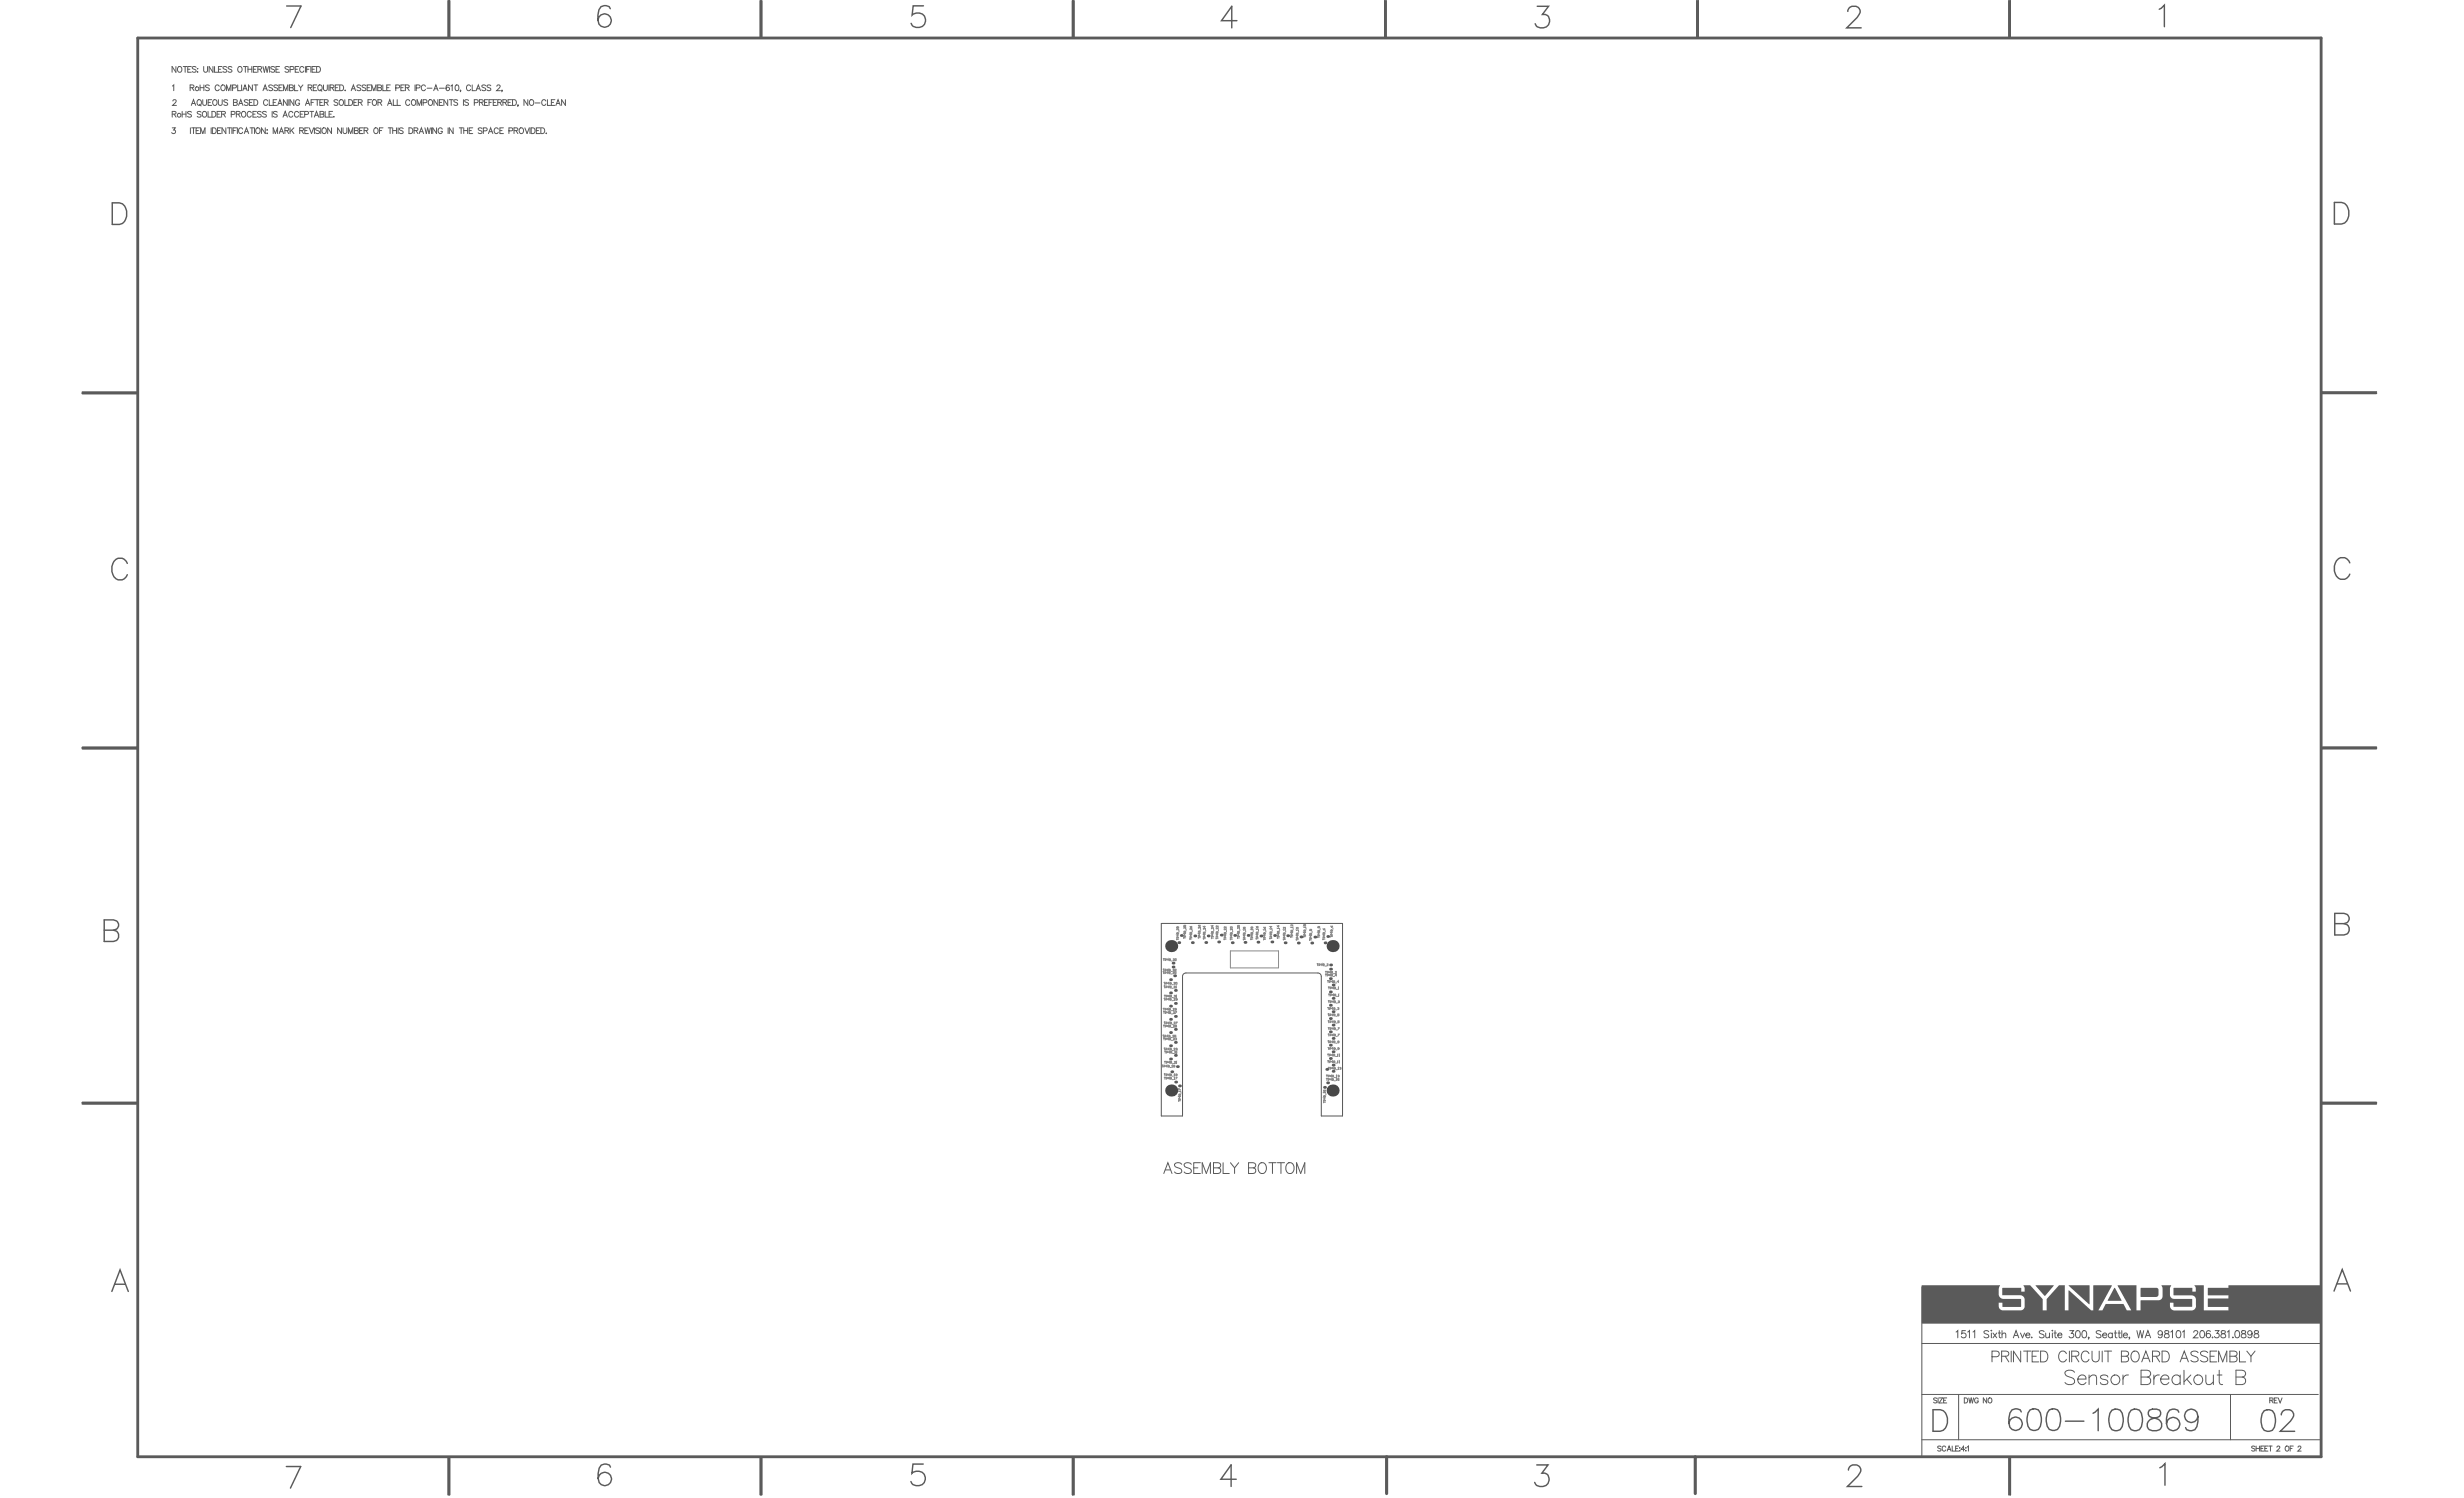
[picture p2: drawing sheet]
<svg xmlns="http://www.w3.org/2000/svg" width="2896mm" height="1761mm" viewBox="0 0 2896 1761" stroke-linecap="round" stroke-linejoin="round" font-family="sans-serif">
<g fill="none" stroke="#8c8c8c" stroke-width="1.18">
<path d="M1383 1097a1.1 1.1 0 0 1 2-1 1.1 1.1 0 0 1 0 2h-2zM1383 1089h2a1.1 1.1 0 0 1 0 2 1.1 1.1 0 0 1-2-1zM1384 1090h.1M1384 1097h.1M1384 1099v1l-1-1h2M1385 1092v1l-1-1h-1v1M1386 1094v1M1392 1088h1a1.1 1.1 0 0 1 0 1 1.1 1.1 0 0 1-2 0zM1392 1097v1l-1-1h3M1392 1095v1h-1l1-1h1v1M1392 1088v1M1394 1090v1l-2-1h-1l1 1"/>
<path d="M1394 1092v2M1399 1089l1 1 1-1h-1v1M1399 1096h1a1.1 1.1 0 0 1 0 1 1.1 1.1 0 0 1-1 0zM1400 1096v1M1400 1098v2l-1-1h2M1401 1091v2l-2-2v1v1M1401 1094v1M1408 1087l2 2 1-1h-1v1M1410 1097v1l-2-1h3M1410 1094l-1 2h-1l1-2h1v2M1411 1090v1l-2-1h-1l1 1M1411 1092v2"/>
<path d="M1415 1096h1a1.1 1.1 0 0 1 0 1 1.1 1.1 0 0 1-2 0zM1415 1098v1l-1-1h3M1415 1089v1l-1-1h3M1415 1096v1M1417 1091v1l-2-1h-1l1 1M1417 1093v2M1425 1097v2l-1-1h2M1425 1088v1l-1-1h2M1425 1095v1h-1v-1h2v1M1426 1090v2l-1-2-1 1v1M1427 1093v1M1430 1095h1a1.1 1.1 0 0 1 0 2 1.1 1.1 0 0 1-2-1z"/>
<path d="M1430 1096h.1M1430 1097v2l-1-1h3M1432 1090v2l-2-2-1 1 1 1M1432 1088v2l-2-2-1 1 1 1M1432 1093v1M1440 1099v1l-1-1h2M1440 1096l-1 2v-1v-1h2v2M1441 1092v1l-2-1v1M1441 1089v2l-2-2v1v1M1441 1094v1M1446 1097a1.1 1.1 0 0 1 2-1 1.1 1.1 0 0 1 0 2h-2zM1446 1089h2v1l-2 1z"/>
<path d="M1447 1099v1l-1-1h2M1447 1097h.1M1448 1092v1l-1-1h-1v1M1449 1094v1M1455 1088h1l1 1h-2zM1456 1097v2l-2-2h3M1456 1095l-1 1h-1l1-1h1v1M1457 1090v2l-2-2h-1l1 2M1457 1092v2M1462 1096h1a1.1 1.1 0 0 1 0 2 1.1 1.1 0 0 1-2 0zM1462 1090h1a1.1 1.1 0 0 1 0 1 1.1 1.1 0 0 1-2 0zM1462 1093h2"/>
<path d="M1463 1090v1M1463 1097v1M1463 1099v1l-2-1h3M1464 1094v2M1471 1090h1a1.1 1.1 0 0 1 0 1 1.1 1.1 0 0 1-2 0zM1471 1093l1-1v1M1471 1096v2l-1-1 1-1h1v2M1471 1090v1M1471 1098v2l-1-1h2M1473 1094v1M1476 1089l2 1 1-1h-1v1M1477 1092h2"/>
<path d="M1477 1096h1a1.1 1.1 0 0 1 0 1 1.1 1.1 0 0 1-2 0zM1478 1098v1l-2-1h3M1478 1096v1M1479 1093v2M1485 1090l1 1 1-1h-1v1M1485 1093l2-1v1M1486 1096v2h-1v-2h2v2M1486 1099v1l-1-1h2M1488 1094v2M1493 1095h1a1.1 1.1 0 0 1 0 2 1.1 1.1 0 0 1-1-1zM1493 1092l2-1v1M1494 1096h.1"/>
<path d="M1494 1098v1l-1-1h2M1494 1089v1l-1-1h2M1495 1093v2M1502 1092l2-1v1M1502 1095v1h-1l1-1h1v1M1502 1097v1l-1-1h3M1502 1088v2l-1-2h3M1504 1092v2M1509 1096h1a1.1 1.1 0 0 1 0 2 1.1 1.1 0 0 1-2 0zM1509 1093h2M1510 1097v1M1510 1099v1l-2-1h3"/>
<path d="M1511 1090v1l-2-1h-1l1 1M1511 1094v2M1517 1090h2M1518 1096v1l-1-1h2M1518 1093v2h-1v-2h2v2M1519 1100l-1-2h-1v2h2M1519 1087v1l-1-1h-1v1M1520 1091v2M1524 1097h2a1.1 1.1 0 0 1-1 1 1.1 1.1 0 0 1-1 0zM1524 1090h2v1l-2 1zM1524 1094l2-1v1M1525 1097v1"/>
<path d="M1525 1099v2l-1-2h2M1526 1094v2M1533 1087h1l1 1h-2zM1533 1090l2-1v1M1533 1096v1l-1-1h3M1533 1093v2l-1-1 1-1h1v2M1534 1099v-1h-1l-1 1h3M1535 1091v1M1540 1097h1a1.1 1.1 0 0 1 0 1 1.1 1.1 0 0 1-2 0zM1540 1092h1a1.1 1.1 0 0 1 0 2 1.1 1.1 0 0 1-2-1zM1540 1093h.1M1540 1097v1"/>
<path d="M1540 1099v2l-1-1h3M1542 1095v1M1549 1089h2a1.1 1.1 0 0 1-1 2 1.1 1.1 0 0 1-1-1zM1550 1094v1h-1v-1h2v1M1550 1096v1l-1-1h2M1550 1089v1M1550 1100v-1l-1-1v2h2M1552 1091v2M1555 1091l1 2 1-1h-1v1M1555 1096h2a1.1 1.1 0 0 1-1 2 1.1 1.1 0 0 1-1-1zM1556 1098v2l-1-1h2M1556 1097h.1"/>
<path d="M1558 1094v1M1564 1088l1 2 1-1h-1v1M1565 1095v2l-1-1h2M1565 1093v2l-1-1v-1h2v2M1565 1099v-1h-1v1h2M1567 1091v1M1385 1102v-1h-2v1h2M1385 1104h-2v-1v2M1393 1101v-1l-1-1-1 2h3M1394 1102h-3v1M1400 1102v-1h-1v1h2M1401 1104h-2v-1v1"/>
<path d="M1410 1101v-2h-1l-1 2h3M1411 1102h-3v-1v2M1416 1102v-1l-1-1-1 2h3M1417 1103h-3v1M1425 1101v-1h-1v1h2M1426 1103h-2v-1v1M1431 1101v-1h-1l-1 1h3M1432 1103h-3v-1v2M1440 1102v-1h-1v1h2M1441 1104h-2v-1v2M1446 1118h57v20h-57zM1448 1102v-1h-2v1h2"/>
<path d="M1448 1104h-2v-1v2M1456 1101v-1l-1-1-1 2h3M1457 1102h-3v1M1463 1103v-2h-1l-1 2h3M1464 1104h-3v-1v2M1472 1102l-1-1h-1v1h2M1472 1104h-2v-1v2M1478 1102v-1l-1-1-1 2h3M1479 1103h-3v1M1487 1103v-2h-2v2h2M1487 1104h-2v-1v2M1494 1101v-1h-1v1h2"/>
<path d="M1495 1103h-2v-1v2M1503 1101v-1l-1-1-1 2h3M1504 1102h-3v1M1510 1103v-2h-1l-1 2h3M1511 1104h-3v-1v2M1519 1101h-2v-1v2M1525 1103v-2l-1 1v1h2M1526 1104h-2v1M1535 1101h-3v-1v2M1541 1103v-1h-1l-1 1h3M1542 1105h-3v-1v1M1551 1101h-2v1"/>
<path d="M1556 1102v-1h-1v1h2M1557 1104h-2v-1v2M1566 1101h-2v-1v2M1367 1139h1v2M1367 1127h2h-1v2M1369 1128h2v-1h-2v2M1373 1128h-1l1-1v2M1374 1139h1a1.1 1.1 0 0 1 0 2 1.1 1.1 0 0 1-1 0zM1376 1128h-2v-1h2v2h-2M1376 1130h2M1379 1139h1l-1 1 1 1h-1M1379 1127h1l-1 1 1 1h-1"/>
<path d="M1381 1139h1l-1 2h1M1381 1127h2l-2 2h2M1548 1133h1v2M1550 1134h2l-1-1h-1v2M1554 1134h-2l2-1v2M1555 1134h1M1555 1133h1a1.1 1.1 0 0 1 0 1 1.1 1.1 0 0 1-1 1zM1557 1135h2M1559 1133h2l-2 2h2M1367 1142h1v2M1368 1155h1v2M1368 1159h2h-1v2"/>
<path d="M1369 1144l2-1-1-1h-1v2M1369 1141l2-1-1-1h-1v2M1370 1156h2l-1-1h-1v2M1373 1143h-2l2-1v2M1373 1140h-1l1-1v2M1374 1143h1M1374 1142h1a1.1 1.1 0 0 1 0 2 1.1 1.1 0 0 1-1 0zM1374 1156h-1l1-1v2M1374 1140h1M1375 1159h1a1.1 1.1 0 0 1 1 1 1.1 1.1 0 0 1-2 1zM1376 1145h2M1376 1142h2"/>
<path d="M1376 1156l-1-1h1v2h-1M1377 1157h2M1378 1143h2h-1l1 1h-2M1380 1155h1l-1 1 1 1h-1M1380 1159h1l-1 1 1 1h-1M1381 1142l1 1v1h-1zM1382 1159l1 2h-1M1382 1155h1v2h-1zM1558 1142h1h-1v2M1558 1145h1h-1v2M1560 1143h1v-1h-1v2M1560 1147l1-1v-1h-1v2"/>
<path d="M1560 1153h2h-1v2M1562 1154h2v-1h-2v2M1564 1143h-2l1-1v2M1564 1146h-2l1-1v2M1565 1146h1M1565 1145h1a1.1 1.1 0 0 1 0 2 1.1 1.1 0 0 1-1 0zM1566 1143h-1v-1h1v2h-1M1566 1154h-1l1-1v2M1567 1144h1M1567 1148h1M1569 1154l-2-1h1h1v2h-2M1569 1142h2l-2 2h2"/>
<path d="M1569 1155h2M1571 1146h-2l1-1v2M1573 1154h-1l1-1v2M1368 1173h2h-1v3M1368 1170h2h-1v2M1370 1175h2l-1-2h-1v3M1370 1160h2l-1-1h-1v2M1371 1171h1v-1h-1v2M1374 1175h-1l1-2v3M1374 1160h-1l1-1v2M1375 1171h-2l1-1v2M1375 1173h1a1.1 1.1 0 0 1 1 2 1.1 1.1 0 0 1-2 0z"/>
<path d="M1375 1175h1M1375 1160h1M1377 1171h-2l1-1h1v2h-2M1377 1176h2M1377 1162h2M1378 1173h1M1380 1174h1l-1 2h1M1380 1170h2l-1 1 1 1h-2M1382 1170l1 2h-1M1384 1175l-2-1v-1l2 1v1h-2M1561 1176h2h-1v3M1561 1160h2h-1v2"/>
<path d="M1561 1168h2h-1v3M1563 1178l2-1v-1h-2v3M1563 1162l2-1v-1h-2v2M1564 1170h1v-2h-1v3M1567 1177h-1l1-1v3M1567 1161h-1l1-1v2M1568 1170h-2l1-2v3M1568 1177h1M1568 1176h1a1.1 1.1 0 0 1 1 2 1.1 1.1 0 0 1-2 0zM1568 1160h1a1.1 1.1 0 0 1 1 2 1.1 1.1 0 0 1-2 0zM1568 1161h1M1570 1170l-2-1 1-1 1 1v1h-2"/>
<path d="M1570 1179h2M1570 1163h2M1571 1171h1M1573 1177h1h-1l1 1h-1M1573 1160l1 2h-1M1573 1169l1 2h-1M1367 1185h2h-1v3M1367 1189h2h-1v2M1369 1187l2-1-1-1h-1v3M1370 1191l1-1v-1h-1v2M1373 1186h-1l1-1v3M1374 1190h-2l1-1v2"/>
<path d="M1375 1190h.1M1375 1189a1.1 1.1 0 0 1 1 2 1.1 1.1 0 0 1-2 0zM1376 1186h-2v-1l2 1v1h-2M1376 1188h2M1377 1192h1M1379 1186h1l-1 2h1M1379 1189h2l-2 2h2M1381 1189h2l-2 2M1383 1186h-2v-1l2 1v1h-2M1560 1184h2h-1v3M1561 1192h1h-1v2M1561 1200h1v2"/>
<path d="M1563 1186l1-1v-1h-1v3M1563 1193h1v-1h-1v2M1567 1185h-2l1-1v3M1567 1193h-2l1-1v2M1568 1193h1M1568 1192h1a1.1 1.1 0 0 1 0 1 1.1 1.1 0 0 1-1 1zM1569 1185h-2l1-1 1 1v1h-2M1570 1187h1M1570 1194h1M1572 1185h2h-1l1 1h-2M1574 1192h-2v1h2l-1 1h-1M1574 1200h-2v1h2v1h-2"/>
<path d="M1367 1217h1h-1v2M1367 1205h2h-1v2M1368 1201h2h-1v3M1369 1218h1v-1h-1v2M1370 1207l1-1v-1h-1v2M1370 1203l2-1v-1h-2v3M1373 1218h-2l1-1v2M1374 1206h-2l1-1v2M1374 1202h-1l1-1v3M1375 1206h.1M1375 1205a1.1 1.1 0 0 1 1 2 1.1 1.1 0 0 1-2 0zM1375 1218h-1v-1h1v2h-1"/>
<path d="M1376 1219h1M1377 1202h-2v-1l2 1v1h-2M1377 1208h1M1377 1204h2M1378 1217h2l-2 2h2M1379 1205h2l-2 2h2M1380 1202h1l-1 2h1M1382 1201h2l-2 3M1382 1217h-1v1h1v1h-1M1383 1205h-2v1h2l-1 1h-1M1561 1215h1v3M1561 1208h1v2"/>
<path d="M1563 1201h2l-1-1h-1v2M1563 1217h2l-1-2h-1v3M1563 1209h2l-1-1h-1v2M1567 1201h-2l2-1v2M1567 1217h-1l1-2v3M1567 1209h-1l1-1v2M1568 1208h1a1.1 1.1 0 0 1 0 1 1.1 1.1 0 0 1-1 1zM1568 1209h1M1569 1201h-1v-1h1v2h-1M1569 1217l-1-1v-1l1 1v1h-1M1570 1203h2M1570 1218h2"/>
<path d="M1570 1211h2M1573 1215h1l-1 3M1573 1208h1l-1 2M1367 1220h2h-1v2M1368 1232h2h-1v2M1369 1236h1v2M1370 1222l1-1v-1h-1v2M1370 1234l2-1-1-1h-1v2M1371 1237h2l-1-1h-1v2M1374 1221h-2l1-1v2M1374 1233h-1l1-1v2M1375 1221h.1"/>
<path d="M1375 1220a1.1 1.1 0 0 1 1 2 1.1 1.1 0 0 1-2 0zM1375 1237h-2l2-1v2M1376 1236h1a1.1 1.1 0 0 1 0 1 1.1 1.1 0 0 1-1 0zM1376 1237h1M1377 1233h-2v-1h2v2h-2M1377 1223h1M1377 1235h2M1378 1238h2M1379 1220h2l-2 2h2M1380 1232h1l-1 2h1M1380 1236h2l-2 2h2M1381 1220h2l-1 1 1 1h-2"/>
<path d="M1382 1232h2l-1 1 1 1h-2M1383 1236v2M1560 1239h2h-1v2M1561 1224h1h-1v2M1561 1231h1h-1v3M1563 1225h1v-2h-1v3M1563 1233l1-1v-1h-1v3M1567 1225h-2l1-2v3M1567 1232h-2l1-1v3M1568 1239a1.1 1.1 0 0 1 1 2 1.1 1.1 0 0 1-2 0zM1568 1225h1M1568 1224h1a1.1 1.1 0 0 1 0 1 1.1 1.1 0 0 1-1 0z"/>
<path d="M1569 1232h-1v-1l1 1v1h-1M1570 1226h1M1570 1234h1M1572 1239l1 2h-1M1574 1225l-2-1 1-1 1 1v1h-2M1574 1232h-2l1-1 1 1v1h-2M1574 1239l1 2h-1M1366 1252h1h-1v2M1368 1254l2-1-1-1h-1v2M1368 1248h2h-1v2M1371 1249h1v-1h-1v2M1372 1253h-2l1-1v2"/>
<path d="M1374 1253h-1v-1h1v2h-1M1375 1249h-2l1-1v2M1375 1255h2M1377 1249l-2-1h1h1v1h-2M1377 1252l1 2h-1M1378 1250h1M1380 1248h2l-2 2h2M1381 1253h-2l1-1h1v2h-2M1382 1248l1 2h-1M1560 1247h2h-1v2M1561 1255h1v2M1563 1241l1-1v-1h-1v2"/>
<path d="M1563 1248h1v-1h-1v2M1563 1256h2l-1-1h-1v2M1566 1240h-1l1-1v2M1566 1248h-1l1-1v2M1567 1256h-1l1-1v2M1568 1240h.1M1568 1255h1a1.1 1.1 0 0 1 0 1 1.1 1.1 0 0 1-1 1zM1568 1256h1M1569 1248h-1v-1h1v2h-2M1570 1242h1M1570 1250h1M1570 1257h2"/>
<path d="M1572 1247l1 2h-1M1573 1255v2M1574 1247l1 2h-1M1575 1255h1l-1 1 1 1h-1M1368 1262h2h-1v3M1368 1266h2h-1v3M1371 1264l1-1v-1h-1v3M1371 1268l1-1v-1h-1v3M1374 1263h-1l1-1v3M1375 1267h-2l1-1v3M1376 1263h.1M1376 1262a1.1 1.1 0 0 1 1 2 1.1 1.1 0 0 1-2 0z"/>
<path d="M1376 1267h.1M1376 1266a1.1 1.1 0 0 1 1 2 1.1 1.1 0 0 1-2 0zM1378 1265h1M1378 1269h1M1380 1263l1 2h-1M1380 1267l1 2h-1M1382 1266h1l-1 3M1383 1263h-1v-1l1 1v1h-1M1559 1268h1h-1v2M1559 1264h1v2M1561 1269h2l-1-1h-1v2M1561 1265h2l-1-1h-1v2"/>
<path d="M1565 1269h-2l2-1v2M1565 1265h-2l2-1v2M1567 1269l-1-1h1v2h-1M1567 1265l-1-1h1v2h-1M1568 1270h2M1568 1266h2M1570 1268l1 2h-1M1570 1264l1 2h-1M1572 1264h2l-1 1h1v1h-2M1574 1268h-2v1h2l-1 1h-1M1385 1281v-2l3 2M1386 1283l2-1v1"/>
<path d="M1386 1286v2l-1-1 1-1h1v2M1386 1288v2l-1-1h3M1387 1292l-1-1h-1v1h3M1388 1294h-3v-1v2M1388 1284v1M1556 1281v2h1v-2l1 1v1M1556 1288h2a1.1 1.1 0 0 1-1 1 1.1 1.1 0 0 1-1 0zM1556 1285l2-1v1M1557 1290v2l-1-2h2M1557 1288v1M1557 1294v-1l-1-1v2h2M1558 1296h-2v-1v1"/>
<path d="M1558 1285v2"/>
</g>
<path d="M1365 1085h213v227h-25v-164a4 4 0 0 0-4-4h-155a4 4 0 0 0-4 4v164h-25z" fill="none" stroke="#5a5a5a" stroke-width="1.18"/>
<g fill="#474747">
<circle cx="1566" cy="1282" r="7"/>
<circle cx="1377" cy="1282" r="7"/>
<circle cx="1566" cy="1112" r="7"/>
<circle cx="1377" cy="1112" r="7"/>
</g>
<g fill="#5a5a5a">
<path d="M2485 1514h1l7 15h-16z"/>
<path d="M2431 1511h25v22z"/>
<path d="M2516 1514h19l2 2v7l-3 1h-18z"/>
<path d="M2393 1511h21l-11 12z"/>
<path d="M2259 1511h91l-1 4v6a6 6 0 0 0 5 6h21v9h-21l-1-5h-4v4a5 5 0 0 0 6 5h20a5 5 0 0 0 5-5v-8a5 5 0 0 0-6-5h-21v-8h22l1 4h4v-4l-2-3h8l15 16v13h4l1-13 14-16h7v29h4l1-23 26 23h2l1-29h21l-16 29h5l4-7h21l4 7h5l-16-29h22v29h5v-12h21a5 5 0 0 0 5-4v-10l-1-3h11l-2 3v9a5 5 0 0 0 5 4h21v9h-21v-5h-5v4a5 5 0 0 0 6 5h20a5 5 0 0 0 5-6v-7a5 5 0 0 0-5-4l-21-1v-8h21l1 4h4v-4l-2-3h11v29h29v-4h-24v-10h24v-3l-24-1v-8h24v-3h108l1 45h-469z"/>
<circle cx="1564" cy="1244" r="1.7"/>
<circle cx="1564" cy="1197" r="1.7"/>
<circle cx="1564" cy="1150" r="1.7"/>
<circle cx="1559" cy="1257" r="1.7"/>
<circle cx="1557" cy="1108" r="1.7"/>
<circle cx="1545" cy="1101" r="1.7"/>
<circle cx="1526" cy="1108" r="1.7"/>
<circle cx="1510" cy="1108" r="1.7"/>
<circle cx="1382" cy="1272" r="1.7"/>
<circle cx="1381" cy="1225" r="1.7"/>
<circle cx="1381" cy="1210" r="1.7"/>
<circle cx="1381" cy="1164" r="1.7"/>
<circle cx="1376" cy="1245" r="1.7"/>
<circle cx="1376" cy="1198" r="1.7"/>
<circle cx="1376" cy="1183" r="1.7"/>
<circle cx="1376" cy="1151" r="1.7"/>
<circle cx="1564" cy="1228" r="1.7"/>
<circle cx="1564" cy="1213" r="1.7"/>
<circle cx="1564" cy="1166" r="1.7"/>
<circle cx="1564" cy="1182" r="1.7"/>
<circle cx="1564" cy="1139" r="1.7"/>
<circle cx="1564" cy="1134" r="1.7"/>
<circle cx="1498" cy="1100" r="1.7"/>
<circle cx="1478" cy="1107" r="1.7"/>
<circle cx="1463" cy="1108" r="1.7"/>
<circle cx="1451" cy="1099" r="1.7"/>
<circle cx="1435" cy="1099" r="1.7"/>
<circle cx="1404" cy="1100" r="1.7"/>
<circle cx="1388" cy="1100" r="1.7"/>
<circle cx="1384" cy="1254" r="1.7"/>
<circle cx="1381" cy="1240" r="1.7"/>
<circle cx="1381" cy="1195" r="1.7"/>
<circle cx="1381" cy="1179" r="1.7"/>
<circle cx="1376" cy="1229" r="1.7"/>
<circle cx="1376" cy="1214" r="1.7"/>
<circle cx="1376" cy="1167" r="1.7"/>
<circle cx="1417" cy="1108" r="1.7"/>
<circle cx="1401" cy="1108" r="1.7"/>
<circle cx="1560" cy="1273" r="1.7"/>
<circle cx="1567" cy="1259" r="1.7"/>
<circle cx="1567" cy="1252" r="1.7"/>
<circle cx="1567" cy="1205" r="1.7"/>
<circle cx="1567" cy="1158" r="1.7"/>
<circle cx="1542" cy="1108" r="1.7"/>
<circle cx="1377" cy="1260" r="1.7"/>
<circle cx="1379" cy="1137" r="1.7"/>
<circle cx="1567" cy="1221" r="1.7"/>
<circle cx="1567" cy="1236" r="1.7"/>
<circle cx="1567" cy="1173" r="1.7"/>
<circle cx="1561" cy="1101" r="1.7"/>
<circle cx="1529" cy="1101" r="1.7"/>
<circle cx="1513" cy="1100" r="1.7"/>
<circle cx="1482" cy="1100" r="1.7"/>
<circle cx="1495" cy="1107" r="1.7"/>
<circle cx="1467" cy="1099" r="1.7"/>
<circle cx="1432" cy="1107" r="1.7"/>
<circle cx="1420" cy="1100" r="1.7"/>
<circle cx="1386" cy="1276" r="1.7"/>
<circle cx="1381" cy="1147" r="1.7"/>
<circle cx="1379" cy="1132" r="1.7"/>
<circle cx="1567" cy="1189" r="1.7"/>
<circle cx="1385" cy="1108" r="1.7"/>
<circle cx="1557" cy="1278" r="1.7"/>
<circle cx="1448" cy="1108" r="1.7"/>
</g>
<g fill="none" stroke="#5a5a5a" stroke-width="1.7">
<path d="M337 7h17l-12 25M527 1v43M528 1v43M717 10l-1-2a8 8 0 0 0-12 3l-1 6v7l1 4a8 8 0 0 0 13 1 8 8 0 0 0-3-12 8 8 0 0 0-11 7M894 1v43M895 1v43M1085 7h-12l-1 11a9 9 0 0 1 13 0 9 9 0 0 1-1 13 9 9 0 0 1-13-4M1261 1v43M1262 1v43M1628 1v43M1629 1v43M1807 7h13l-7 10a8 8 0 0 1 8 7 8 8 0 0 1-7 9 7 7 0 0 1-10-5"/>
<path d="M1994 1v43M1996 1v43M2172 13a6 6 0 0 1 5-6h4a6 6 0 0 1 4 10l-2 4-12 12h16M2361 1v42M2363 1v43M2538 11l6-5v25M1454 24h-18l12-17v26M132 238h8a13 13 0 0 1 8 20l-4 5-4 1h-8zM2744 238h8a13 13 0 0 1 7 19l-3 5-4 1h-8zM97 463h64M97 461h64M2729 462h64"/>
<path d="M2729 461h64M150 662a9 9 0 0 0-9-6 9 9 0 0 0-8 6 14 14 0 0 0 6 20 9 9 0 0 0 11-7M2762 662a9 9 0 0 0-9-7 9 9 0 0 0-8 7 14 14 0 0 0 6 19 9 9 0 0 0 11-6M97 880h64M97 878h64M2729 880h64M2729 878h64M133 1093l4-1a6 6 0 0 0 0-10l-4-1h-11v26h11a7 7 0 0 0 7-7 7 7 0 0 0-7-7h-11M2755 1086l4-2a6 6 0 0 0 0-9l-4-1h-11v25h11a7 7 0 0 0 6-7 7 7 0 0 0-6-6h-11M97 1297h64M97 1296h64M2729 1297h64"/>
<path d="M2729 1296h64M131 1518l10-25 10 25M135 1509h12M2743 1518l10-26 10 26M2747 1509h12M2272 1657h8a13 13 0 0 1 8 19l-4 5-4 1h-8zM2376 1660l-2-3a8 8 0 0 0-12 4l-1 6v6l1 5a8 8 0 0 0 13 0 8 8 0 0 0-3-12 8 8 0 0 0-11 7M2386 1657a8 8 0 0 1 12 4 21 21 0 0 1-2 19 8 8 0 0 1-12-4 21 21 0 0 1 2-19zM2409 1657a8 8 0 0 1 12 4 21 21 0 0 1-3 19 8 8 0 0 1-12-4 21 21 0 0 1 3-19zM2482 1657a8 8 0 0 1 12 4 21 21 0 0 1-2 19 8 8 0 0 1-12-3 21 21 0 0 1 2-20zM2505 1657a8 8 0 0 1 12 4 21 21 0 0 1-3 19 8 8 0 0 1-12-3 21 21 0 0 1 3-20zM2526 1657a5 5 0 0 0 3 9l4 1a7 7 0 0 1 8 7 7 7 0 0 1-6 8h-5a7 7 0 0 1-7-8 7 7 0 0 1 8-7l5-1a5 5 0 0 0 2-9l-3-1h-5z"/>
<path d="M2561 1660l-1-3a8 8 0 0 0-13 4l-1 6v6l1 5a8 8 0 0 0 13 1 8 8 0 0 0-3-13 8 8 0 0 0-11 7M2661 1658a8 8 0 0 1 12 4 21 21 0 0 1-2 19 8 8 0 0 1-12-3 21 21 0 0 1 2-20zM2428 1670h21M2460 1661l6-5v26M2583 1665a8 8 0 0 1-11 6 8 8 0 0 1-3-12 8 8 0 0 1 13 1 23 23 0 0 1-2 20l-6 2-4-2-1-2M2681 1663a6 6 0 0 1 5-6h5a6 6 0 0 1 4 10l-3 3-12 12h17M527 1714v43M528 1714v43M894 1714v43M895 1714v43M1261 1714v43M1262 1714v43"/>
<path d="M2361 1714v43M2363 1714v43M337 1724h16l-12 25M718 1724l-2-2a8 8 0 0 0-12 4l-1 6v6l1 5a8 8 0 0 0 13 0 8 8 0 0 0-3-12 8 8 0 0 0-11 7M1085 1721h-12l-1 11a9 9 0 0 1 13 0 9 9 0 0 1-1 13 9 9 0 0 1-13-4M1453 1739h-18l12-17v25M1806 1722h13l-7 10a8 8 0 0 1 9 7 8 8 0 0 1-8 8 7 7 0 0 1-9-5M2173 1728a6 6 0 0 1 4-6h5a6 6 0 0 1 4 10l-3 3-12 12h17M2538 1725l6-5v26"/>
</g>
<path d="M1630 1712v44M1992 1712v44" fill="none" stroke="#5a5a5a" stroke-width="3.7"/>
<g fill="none" stroke="#5a5a5a" stroke-width="1.18">
<path d="M207 78v7l-5-7v7M210 79a3 3 0 0 1 4 3 3 3 0 0 1-4 3l-1-3zM215 78h5M218 78v7M225 78h-4v7h4M230 79l-1-1-3 1 1 2 3 2v1l-1 1-3-1M239 78v5l2 2 3-1v-6M250 78v7l-4-7v7M252 78v7h4M261 78h-4v7h4M267 79l-2-1-3 1 1 2 4 2v1l-2 1-3-1M273 79l-2-1-3 1 1 2 4 2v1l-2 1-3-1"/>
<path d="M281 79a3 3 0 0 1 4 3 3 3 0 0 1-4 3l-2-3zM286 78h5M288 78v7M291 78v7M296 78v7M302 78h-4v7h4M309 78l2 7 1-7 2 7 2-7M317 78v7M323 79l-2-1-3 1 1 2 4 2v1l-2 1-3-1M329 78h-5v7h5M339 79l-1-1-3 1 1 2 3 2v1l-1 1-3-1M351 78h-4v7h4"/>
<path d="M357 80a2.5 2.5 0 0 0-3-2 2.5 2.5 0 0 0-2 3v1a2.5 2.5 0 0 0 2 3 2.5 2.5 0 0 0 3-2M359 78v7M365 78h-5v7M365 78v7M371 78h-4v7h4M372 78h2a4 4 0 0 1 3 4 4 4 0 0 1-3 3h-2zM221 81h2M232 80v1zM232 84v1zM235 100v7M240 100v7M257 81h2"/>
<path d="M279 100v7h4M284 100v7M291 81h5M297 100v7l-5-7v7M298 81h2M298 100h5M301 100v7M303 81h4v-2l-4-1v7M305 81l3 4M324 81h3M332 100h-4v7h4M341 82l4-1v-2l-4-1v7"/>
<path d="M346 100v7h4M347 81h3M351 100l2 3v4M356 100l-3 3M360 81h3M367 81h2M372 100h-4v7h4M380 100v5l2 2 2-1 1-6M387 100v7M398 100h-4v7h4M399 100h3a4 4 0 0 1 2 3 4 4 0 0 1-2 4h-3zM436 100h-4v7h4"/>
<path d="M450 100v7h4M459 100h-4v7h4M475 100h-4v7h4M488 100v7M555 100v7h4M203 101l1-1v7M203 119l2-2 2 1-1 3-3 3h4M223 103h4l1-3h-5v7M226 103l2 4M232 118l1-1a3 3 0 0 1 4 4 3 3 0 0 1-4 3l-1-3zM235 103h5M238 117v5l2 2 2-1 1-6"/>
<path d="M246 101l-2-1-2 1v1l4 3v1l-2 1-2-1M249 117h-4v7h4M251 118v-1a3 3 0 0 1 4 4 3 3 0 0 1-4 3l-1-3zM257 117v5l2 2 2-1v-6M258 101a2.5 2.5 0 0 0-3-1 2.5 2.5 0 0 0-2 2v2a2.5 2.5 0 0 0 2 3 2.5 2.5 0 0 0 3-2M261 100a3 3 0 0 1 4 3 3 3 0 0 1-4 3l-1-2zM266 107v-7l3 7 2-7v7M268 118l-2-1-3 1 1 2 4 2v1l-2 1-3-1M273 103h4l1-3h-5v7M285 107l3-7 3 7M286 104h4M292 118l-2-1-3 1 1 2 4 2v1l-2 1-3-1"/>
<path d="M297 117h-4v7h4M298 117h3a4 4 0 0 1 2 4 4 4 0 0 1-2 3h-3zM309 107l3-7 2 7M310 104h3M315 119a2.5 2.5 0 0 0-3-2 2.5 2.5 0 0 0-2 3v1a2.5 2.5 0 0 0 2 3 2.5 2.5 0 0 0 3-2M316 117v7h4M320 101l-1-1-3 1v1l4 3v1l-1 1-3-1M325 117h-4v7h4M326 101l-1-1-3 1v1l4 3v1l-1 1-3-1M328 103h2M333 107v-7l3 7 2-7v7M338 117v7l-5-7v7"/>
<path d="M339 117v7M343 103l1-1v-2h-4v7h3l2-2-1-1-4-1M345 117v7l-4-7v7M352 119a2.5 2.5 0 0 0-3-2 2.5 2.5 0 0 0-2 3v1a2.4 2.4 0 0 0 3 3 2.4 2.4 0 0 0 2-3h-2M362 103h4v-3h-4v7M364 103l3 4M368 103h3M370 117h-4v7M371 117h4M373 117v7M375 100a3 3 0 0 1 4 3 3 3 0 0 1-4 3l-2-2zM376 105l2 2"/>
<path d="M380 117h-4v7h4M388 103h4v-3h-4v7M390 103l2 4M394 103h3M397 118l-2-1-2 1v2l4 2v1l-2 1-2-1M399 118l1-1a3 3 0 0 1 4 4 3 3 0 0 1-4 3l-1-3zM405 117v7h4M406 106v1zM410 117h2a4 4 0 0 1 2 4 4 4 0 0 1-2 3h-2zM413 107l2-7 3 7M414 104h3M420 117h-4v7h4"/>
<path d="M424 101l-2-1-3 1 1 1 4 3v1l-2 1-3-1M430 101l-2-1-3 1 1 1 4 3v1l-2 1-3-1M432 103h2M437 117h-4v7M437 107v-7l2 7 3-7v7M438 118l1-1a3 3 0 0 1 4 4 3 3 0 0 1-4 3l-2-3zM447 103l1-1v-2h-4v7h3l1-2v-1l-4-1M455 103h2M462 117v7h4M465 103h4v-3h-4v7M467 117v7h4M471 103h3"/>
<path d="M476 103h4l1-3h-5v7M479 103l2 4M482 119a2.5 2.5 0 0 0-3-2 2.5 2.5 0 0 0-2 3v1a2.5 2.5 0 0 0 2 3 2.5 2.5 0 0 0 3-2M485 117a3 3 0 0 1 4 4 3 3 0 0 1-4 3l-2-3zM489 103h4v-3h-4v7M500 101a2.5 2.5 0 0 0-3-1 2.5 2.5 0 0 0-2 2v2a2.5 2.5 0 0 0 2 3 2.5 2.5 0 0 0 3-2M502 104h6M504 118l1-1a3 3 0 0 1 4 4 3 3 0 0 1-4 3l-2-3zM510 107l2-7 3 7M511 104h3M515 117v7l-5-7v7M516 104h6"/>
<path d="M521 117h-5v7h5M526 117v7l-4-7v7M528 117h5M528 101v-1a3 3 0 0 0-4 3 3 3 0 0 0 2 4 2.1 2.1 0 0 0 2-2 2.1 2.1 0 0 0-2-3 2.1 2.1 0 0 0-2 2M530 101l1-1v7M530 117v7M536 100a3 3 0 0 1 4 3 3 3 0 0 1-3 4l-2-2v-2zM538 118l-2-1-3 1 1 2 4 2v1l-2 1-3-1M541 106v2M545 117v7M551 118l-2-1-3 1 1 2 4 2v1l-2 1-3-1M553 101a2.5 2.5 0 0 0-3-1 2.5 2.5 0 0 0-2 2v2a2.5 2.5 0 0 0 2 3 2.5 2.5 0 0 0 3-2"/>
<path d="M560 107l2-7 3 7M561 104h3M571 101l-2-1-3 1 1 1 4 3v1l-2 1-3-1M574 117h-5v7h5M577 101l-2-1-3 1 1 1 4 3v1l-2 1-3-1M579 117h-4v7M584 117h-4v7h4M584 101l1-1 3 1-1 2-3 4h4M590 106v2M601 117h-4v7h4M602 117h3a4 4 0 0 1 2 4 4 4 0 0 1-2 3h-3zM620 117v7l-4-7v7"/>
<path d="M623 118v-1a3 3 0 0 1 4 4 3 3 0 0 1-4 3l-1-3zM642 119a2.5 2.5 0 0 0-3-2 2.5 2.5 0 0 0-2 3v1a2.5 2.5 0 0 0 2 3 2.5 2.5 0 0 0 3-2M643 117v7h4M652 117h-4v7h4M665 117v7l-5-7v7M202 134h4l1-2-5-1v7M205 134l2 4M214 131v7M214 134h5M219 131v7M225 124l2-7 3 7M225 132l-2-1-3 1 1 2 4 2v1l-2 1-3-1"/>
<path d="M226 122h3M234 123l2 2M236 132l-1-1-3 1v2l4 2v1l-1 1-3-1M238 132l1-1a3 3 0 0 1 4 3 3 3 0 0 1-4 3l-1-2zM245 131v7h3M245 120h2M249 131h2a4 4 0 0 1 3 3 4 4 0 0 1-3 4h-2zM255 134h3M259 131h-4v7h4M260 134h4l1-2-5-1v7M263 134l2 4M272 134h4v-2l-4-1v7"/>
<path d="M277 120h2v-2l-5-1v7h3l2-1v-2l-5-1M278 134h4v-2l-4-1v7M280 134l2 4M280 124l3-7 3 7M281 122h4M284 132l1-1a3 3 0 0 1 4 3 3 3 0 0 1-4 3l-1-2zM293 120h3M295 133a2.5 2.5 0 0 0-2-2 2.5 2.5 0 0 0-2 3v1a2.5 2.5 0 0 0 2 3 2.5 2.5 0 0 0 2-2M297 134h3M301 131h-4v7h4M307 132l-2-1-2 1v2l4 2v1l-2 1-2-1M313 132l-2-1-2 1v2l4 2v1l-2 1-2-1"/>
<path d="M320 131v7M321 120h3M326 132l-2-1-3 1 1 2 4 2v1l-2 1-3-1M326 124l3-7 3 7M327 122h4M333 138l2-7 3 7M334 135h3M344 133a2.5 2.5 0 0 0-3-2 2.5 2.5 0 0 0-2 3v1a2.5 2.5 0 0 0 2 3 2.5 2.5 0 0 0 3-2M351 133a2.5 2.5 0 0 0-3-2 2.5 2.5 0 0 0-2 3v1a2.5 2.5 0 0 0 2 3 2.5 2.5 0 0 0 3-2M353 134h2M357 131h-4v7h4M358 134h4v-2l-4-1v7"/>
<path d="M359 124l3-7 2 7M360 122h3M364 131h5M366 120h2M366 131v7M369 138l3-7 3 7M370 135h4M376 120h2M376 134h3l2 1-1 2-4 1v-7l4 1v2h-1M381 120h4v-2l-4-1v7M382 131v7h4M383 120l3 4"/>
<path d="M387 134h2M391 131h-4v7h4M392 137v1zM416 120h2M421 120h4v-2l-4-1v7M423 120l3 4M433 120h2M444 120h4v-2l-4-1v7M446 120l3 4M456 124l2-7 3 7M456 122h4M490 124v-7l3 7 2-7v7"/>
<path d="M497 121l4-1v-2l-4-1v7M516 120h3M557 121l4-1 1-2-5-1v7M563 120h4l1-2-5-1v7M566 120l2 4M569 120h3M575 120h2M580 120h2M585 120h4v-2l-4-1v7M587 120l3 4M591 120h4v-2l-4-1v7M593 120l3 4"/>
<path d="M597 120h3M609 124h-1h1l-1 1M629 121h6M648 120h3M653 124l3-7 2 7M654 122h4M202 150h4l-2 3a2.2 2.2 0 0 1 2 3 2.2 2.2 0 0 1-4 0M224 150v7M225 150h5M227 150v7M230 153h3M235 150h-5v7h5"/>
<path d="M236 157v-7l2 7 3-7v7M248 150v7M250 150h2a4 4 0 0 1 2 4 4 4 0 0 1-2 3h-2zM256 153h2M260 150h-4v7h4M265 150v7l-4-7v7M267 150h5M270 150v7M273 150v7M274 153h3M278 150h-4v7M279 150v7"/>
<path d="M285 152a2.5 2.5 0 0 0-3-2 2.5 2.5 0 0 0-2 3v1a2.5 2.5 0 0 0 2 3 2.5 2.5 0 0 0 3-2M287 157l3-7 2 7M288 155h3M294 150h4M296 150v7M299 150v7M302 151a3 3 0 0 1 4 3 3 3 0 0 1-4 3l-1-3zM312 150v7l-5-7v7M314 153h.1M314 156v1zM321 157v-7l3 7M324 157l2-7v7"/>
<path d="M328 157l3-7 2 7M329 155h3M335 153h4v-2l-4-1v7M337 153l2 4M341 150v7M342 153l3 4M345 150l-4 5M352 153h4v-2l-4-1v7M354 153l3 4M358 153h3M362 150h-4v7h4M364 150l2 7 3-7"/>
<path d="M370 150v7M375 151l-1-1-3 1 1 2 3 2v1l-1 1-3-1M377 150v7M380 151a3 3 0 0 1 4 3 3 3 0 0 1-4 3l-2-3zM390 150v7l-5-7v7M401 150v7l-4-7v7M403 150v5l2 2 2-1 1-6M410 157v-7l2 7 3-7v7M417 153h3l1 2-1 2h-3v-7l4 1v1l-1 1M423 153h2M427 150h-4v7h4M428 153h4v-2l-4-1v7"/>
<path d="M430 153l2 4M441 151a3 3 0 0 1 4 3 3 3 0 0 1-4 3l-2-3zM446 153h3M450 150h-4v7M456 150h5M458 150v7M462 153h4M462 150v7M466 150v7M468 150v7M474 151l-2-1-3 1 1 2 4 2v1l-2 1-3-1M481 150h2a4 4 0 0 1 2 4 4 4 0 0 1-2 3h-2z"/>
<path d="M487 153h4v-2l-4-1v7M489 153l2 4M493 157l2-7 3 7M494 155h3M499 150l2 7 2-7 1 7 2-7M507 150v7M513 150v7l-4-7v7M520 152a2.5 2.5 0 0 0-3-2 2.5 2.5 0 0 0-2 3v1a2.4 2.4 0 0 0 2 3 2.4 2.4 0 0 0 3-3h-2M527 150v7M533 150v7l-5-7v7M540 150h4M542 150v7"/>
<path d="M545 153h5M545 150v7M550 150v7M551 153h3M556 150h-5v7h5M567 151l-2-1-3 1 1 2 4 2v1l-2 1-3-1M568 154l4-1v-2l-4-1v7M574 157l3-7 2 7M575 155h3M586 152a2.5 2.5 0 0 0-3-2 2.5 2.5 0 0 0-2 3v1a2.5 2.5 0 0 0 2 3 2.5 2.5 0 0 0 3-2M588 153h2M592 150h-4v7h4"/>
<path d="M598 154l4-1v-2l-4-1v7M604 153h4v-2l-4-1v7M606 153l3 4M611 151a3 3 0 0 1 4 3 3 3 0 0 1-4 3l-1-3zM617 150l2 7 3-7M623 150v7M624 150h3a4 4 0 0 1 2 4 4 4 0 0 1-2 3h-3zM630 153h3M635 150h-5v7h5M636 150h2a4 4 0 0 1 2 4 4 4 0 0 1-2 3h-2zM642 156v1zM1368 1379l5-12 4 12"/>
<path d="M1370 1375h6M1389 1368a5 5 0 0 0-5-2 5 5 0 0 0-4 4l2 1 4 2a3 3 0 0 1 3 3 3 3 0 0 1-1 3 6 6 0 0 1-8-2M1400 1368a5 5 0 0 0-4-2 5 5 0 0 0-4 4l1 1 5 2a3 3 0 0 1 2 3 3 3 0 0 1-1 3 6 6 0 0 1-7-2M1403 1373h5M1411 1367h-8v12h8M1413 1379v-12l5 12 5-12v12M1426 1373h6a3 3 0 0 1 3 3 3 3 0 0 1-3 3h-6v-12h7a2.9 2.9 0 0 1 0 5l-1 1M1438 1367v12h7M1446 1367l5 6v6M1456 1367l-5 6M1467 1373h6a3 3 0 0 1 3 3 3 3 0 0 1-3 3h-6v-12h8a2.9 2.9 0 0 1 0 5l-2 1M1480 1368a5 5 0 0 1 5-1 5 5 0 0 1 3 4 6 6 0 0 1-1 7 6 6 0 0 1-6 1 8 8 0 0 1-1-11z"/>
<path d="M1491 1367h9M1496 1367v12M1501 1367h9M1506 1367v12M1512 1368a5 5 0 0 1 6-1 5 5 0 0 1 3 4 6 6 0 0 1-1 6 6 6 0 0 1-6 2 8 8 0 0 1-2-11zM1524 1379v-12l5 12 5-12v12M2259 1513v199M2259 1579h469M2299 1566l2-2v8M2310 1564h-4v4a3 3 0 0 1 4 0 3 3 0 0 1 0 4 3 3 0 0 1-5-1M2313 1566l2-2v8M2319 1566l2-2v8"/>
<path d="M2337 1565l-2-1-3 1 1 2 4 2v1v1l-2 1-3-1M2340 1564h.1M2340 1567v5M2342 1567l5 5M2347 1567l-5 5M2349 1567h2M2350 1564v7v1h2M2353 1568l2-1h2v5M2353 1564v8M2366 1572l3-8 4 8M2367 1570h4M2375 1567l2 5 3-5"/>
<path d="M2381 1569h5a2.7 2.7 0 0 0-3-2 2.7 2.7 0 0 0-3 3 2.7 2.7 0 0 0 3 2l3-1M2388 1572h.1M2402 1565l-2-1-3 1 1 2 4 2v1v1l-2 1-3-1M2404 1567l1 5h2l2-1M2409 1567v5M2412 1564h.1M2412 1567v5M2414 1567h3M2415 1564v7l1 1h1M2419 1569h4a2.7 2.7 0 0 0-3-2 2.7 2.7 0 0 0-2 3 2.7 2.7 0 0 0 3 2l2-1M2433 1564h4l-2 3a2.8 2.8 0 0 1 2 5 2.8 2.8 0 0 1-5-1M2441 1564a2.7 2.7 0 0 1 4 2v2a4 4 0 0 1-3 4 5 5 0 0 1-1-8z"/>
<path d="M2448 1564a2.7 2.7 0 0 1 4 2v2a4 4 0 0 1-3 4 5 5 0 0 1-1-8zM2455 1572h-1h1l-1 2M2469 1565l-2-1-3 1v2l4 2 1 1v1l-2 1-3-1M2471 1569h5a2.7 2.7 0 0 0-3-2 2.7 2.7 0 0 0-2 3 2.7 2.7 0 0 0 2 2l3-1M2483 1568a2.7 2.7 0 0 0-4 0 2.7 2.7 0 0 0 0 4 2.7 2.7 0 0 0 4-1M2483 1567v5M2485 1567h3M2486 1564v7l1 1h1M2489 1567h3M2491 1564v7v1h2M2494 1564v8M2496 1569h4a2.7 2.7 0 0 0-3-2 2.7 2.7 0 0 0-2 3 2.7 2.7 0 0 0 3 2l2-1"/>
<path d="M2503 1572h-1h1l-1 2M2511 1564l2 8 3-8 2 8 2-8M2521 1572l3-8 4 8M2522 1570h4M2542 1567a2.6 2.6 0 0 1-4 2 2.6 2.6 0 0 1-1-4 2.6 2.6 0 0 1 4 0l1 2a4 4 0 0 1-4 5l-1-1M2545 1564v3l2 1a2.4 2.4 0 0 1 2 2 2.4 2.4 0 0 1-2 2h-2l-1-1a4 4 0 0 1 5-4v-2a3 3 0 0 0-4-1zM2551 1566l2-2v8M2559 1564a2.7 2.7 0 0 1 4 2v2a4 4 0 0 1-3 4 5 5 0 0 1-1-8zM2565 1566l2-2v8M2578 1566l2-2h2l1 2-1 2-4 4h6M2587 1564a2.7 2.7 0 0 1 4 2v2a4 4 0 0 1-3 4 5 5 0 0 1-1-8zM2598 1565l-1-1a2.7 2.7 0 0 0-4 2 5 5 0 0 0 2 6 2.6 2.6 0 0 0 3-2 2.6 2.6 0 0 0-2-3 2.6 2.6 0 0 0-3 3"/>
<path d="M2600 1572h.1M2603 1564h5l-2 3a2.8 2.8 0 0 1 2 5 2.8 2.8 0 0 1-5-1M2611 1564v3l2 1a2.4 2.4 0 0 1 3 2 2.4 2.4 0 0 1-2 2h-3l-1-1a4 4 0 0 1 5-4v-2a3 3 0 0 0-4-1zM2618 1566l2-2v8M2624 1572h.1M2628 1564a2.7 2.7 0 0 1 4 2v2a4 4 0 0 1-3 4 5 5 0 0 1-1-8zM2635 1564v3l2 1a2.4 2.4 0 0 1 3 2 2.4 2.4 0 0 1-2 2h-3l-1-1a4 4 0 0 1 5-4v-2a3 3 0 0 0-4-1zM2647 1567a2.6 2.6 0 0 1-4 2 2.6 2.6 0 0 1-1-4 2.6 2.6 0 0 1 4 0l1 2a4 4 0 0 1-3 5l-2-1M2650 1564v3l2 1a2.4 2.4 0 0 1 3 2 2.4 2.4 0 0 1-2 2h-3l-1-1a4 4 0 0 1 5-4v-2a3 3 0 0 0-4-1zM2341 1595h6a3 3 0 0 0 3-4 3 3 0 0 0-3-3h-6v13M2353 1594l7-1a2.9 2.9 0 0 0 0-4l-7-1v13M2357 1594l4 7"/>
<path d="M2364 1588v13M2375 1588v13l-9-13v13M2378 1588h9M2383 1588v13M2388 1594h5M2396 1588h-8v13h8M2398 1588h5a7 7 0 0 1 4 6 7 7 0 0 1-4 7h-5zM2429 1591a5 5 0 0 0-6-3 5 5 0 0 0-3 5 6 6 0 0 0 1 6 6 6 0 0 0 6 1l2-2M2432 1588v13M2435 1594l7-1a2.9 2.9 0 0 0 0-4l-7-1v13M2439 1594l4 7M2455 1591a5 5 0 0 0-5-3 5 5 0 0 0-4 5 6 6 0 0 0 1 6 6 6 0 0 0 6 1l2-2"/>
<path d="M2459 1588v9a4 4 0 0 0 4 4 4 4 0 0 0 4-4v-9M2471 1588v13M2473 1588h9M2478 1588v13M2499 1594l2-1a2.9 2.9 0 0 0 0-4l-8-1v13h6a3 3 0 0 0 3-4 3 3 0 0 0-3-3h-6M2506 1590a5 5 0 0 1 5-2 5 5 0 0 1 3 5 6 6 0 0 1-1 6 6 6 0 0 1-6 1 8 8 0 0 1-1-10zM2519 1597h6M2530 1594l7-1a2.9 2.9 0 0 0 0-4l-7-1v13M2534 1594l4 7M2541 1588h4a7 7 0 0 1 5 6 7 7 0 0 1-5 7h-4zM2564 1597h6M2583 1590a5 5 0 0 0-4-2 5 5 0 0 0-4 3l1 2 5 2a3 3 0 0 1 2 2 3 3 0 0 1-1 3 6 6 0 0 1-7-1"/>
<path d="M2595 1590a5 5 0 0 0-5-2 5 5 0 0 0-4 3l1 2 5 2a3 3 0 0 1 3 2 3 3 0 0 1-1 3 6 6 0 0 1-8-1M2598 1594h4M2605 1588h-7v13h7M2626 1594l2-1a2.9 2.9 0 0 0 0-4l-7-1v13h5a3 3 0 0 0 3-4 3 3 0 0 0-3-3h-5M2632 1588v13h7M2641 1588l5 6v7M2650 1588l-4 6M2517 1601l5-13 5 13M2562 1601l5-13 5 13M2608 1601v-13l4 13 5-13v13M2259 1639h466M2302 1639v53"/>
<path d="M2622 1639v53M2277 1644l-2-1-2 1v1l4 2-2 2-2-1M2278 1643v6M2279 1643h4l-4 6h4M2284 1646h3M2288 1643h-4v6h4M2309 1643h2a3 3 0 0 1 2 3 3 3 0 0 1-2 3h-2zM2314 1643l1 6 2-6 1 6 2-6M2325 1644a2.2 2.2 0 0 0-2-1 2.2 2.2 0 0 0-2 2v2a2.1 2.1 0 0 0 2 2 2.1 2.1 0 0 0 2-2h-1M2335 1643v6l-4-6v6M2338 1643a2.7 2.7 0 0 1 3 3 2.7 2.7 0 0 1-4 2v-3zM2668 1646h3v-2l-3-1v6"/>
<path d="M2670 1646l2 3M2673 1646h2M2677 1643h-4v6h4M2678 1643l2 6 2-6M2259 1692h469M2294 1700v6h4M2302 1700h-4v6h4M2652 1700v6M2656 1700v6M2661 1700h-4v6h4M2666 1700h-4v6h4M2667 1700h3"/>
<path d="M2668 1700v6M2687 1700a2.7 2.7 0 0 1 3 3 2.7 2.7 0 0 1-4 2v-3zM2695 1700h-3v6M2281 1701l-1-1-3 1 1 1 3 2-1 2-3-1M2287 1701a2.2 2.2 0 0 0-3-1 2.2 2.2 0 0 0-1 2v1a2.2 2.2 0 0 0 1 3 2.2 2.2 0 0 0 3-2M2289 1706l2-6 2 6M2289 1704h3M2298 1702h3M2303 1702h.1M2303 1705h.1M2309 1704h-4l3-4v6M2311 1702h.1"/>
<path d="M2311 1705h.1M2312 1701l2-1v6M2650 1701l-1-1-3 1 1 1 3 2-1 2-3-1M2652 1702h4M2657 1702h2M2662 1702h2M2676 1701l1-1 2 1-3 5h4M2692 1702h2M2701 1701l1-1 2 1-3 5h4"/>
<circle cx="232" cy="104" r="2.2"/>
<circle cx="211" cy="135" r="2.2"/>
</g>
<path d="M162 45h2566v1667h-2566z" fill="none" stroke="#5a5a5a" stroke-width="3.3"/>
<g fill="none" stroke="#5a5a5a" stroke-width="1.2">
<path d="M2438 1613a7 7 0 0 0-11 0 4 4 0 0 0 3 5l5 1a4 4 0 0 1 3 3 4 4 0 0 1-1 5 8 8 0 0 1-10-2M2455 1619l4-3 4 1 1 2v8M2455 1616v11M2477 1619a5 5 0 0 0-8 0v1l8 3v2a5 5 0 0 1-8 0M2495 1616v11M2502 1616a5 5 0 0 0-7 5M2516 1619h8a4 4 0 0 1 4 4 4 4 0 0 1-4 4h-8v-16h8h2a4 4 0 0 1 0 7l-2 1M2531 1616v11M2538 1616a5 5 0 0 0-7 5M2562 1619a5 5 0 0 0-8-1 5 5 0 0 0 0 8 5 5 0 0 0 8-1M2562 1616v11M2567 1611v16"/>
<path d="M2575 1616l-8 8M2593 1616v8v3h4l4-3M2601 1616v11M2606 1616h5M2608 1611v13l1 3h3M2628 1619h7a4 4 0 0 1 4 4 4 4 0 0 1-4 4h-7v-16h7h3a4 4 0 0 1 0 7l-3 1M2442 1621h10a5 5 0 0 0-6-5 5 5 0 0 0-4 7 5 5 0 0 0 4 4 5 5 0 0 0 6-2M2539 1621h10a5 5 0 0 0-6-5 5 5 0 0 0-4 7 5 5 0 0 0 4 4 5 5 0 0 0 6-2M2570 1621l6 6"/>
<circle cx="2486" cy="1622" r="6"/>
<circle cx="2584" cy="1622" r="6"/>
</g>
</svg>
